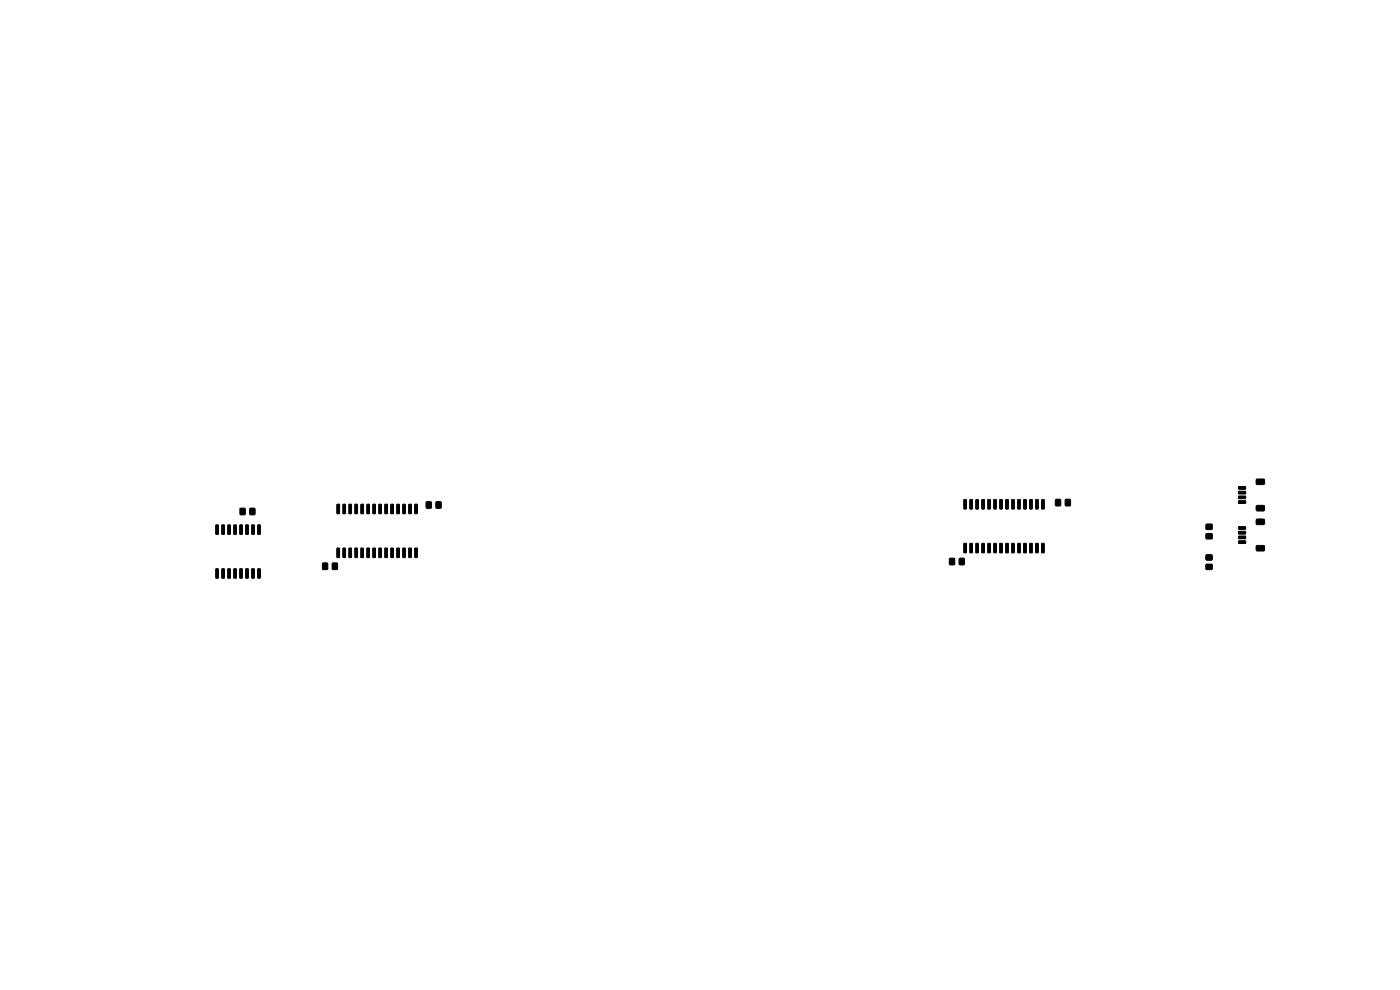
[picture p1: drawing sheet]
<svg xmlns="http://www.w3.org/2000/svg" width="297mm" height="210mm" viewBox="0 0 297 210" stroke-linecap="round" stroke-linejoin="round" font-family="sans-serif">
<g fill="#000" stroke="#000" stroke-width=".21">
<path d="M45.8 111.4h.5v2l-.5-.1zM47.1 111.4h.5l-.1 2-.5-.1zM48.3 111.4h.6l-.1 2-.5-.1zM49.6 111.4h.6l-.1 2-.5-.1zM50.9 107.8h1.1v1.4h-1.1zM50.9 111.4h.5l-.1 2-.5-.1zM52.1 111.4h.6l-.1 2-.5-.1zM53 107.8h1.1v1.4h-1.1zM53.4 111.4h.6l-.1 2-.5-.1zM54.7 111.4h.5v2l-.5-.1zM68.4 119.5h1.1v1.3h-1.1zM70.5 119.5h1.1v1.3h-1.1z"/>
<path d="M71.5 116.3h.5v2l-.5-.1zM71.5 107h.5v2l-.5-.1zM72.8 116.3h.5l-.1 2-.5-.1zM72.8 107h.5l-.1 2-.5-.1zM74 116.3h.6l-.1 2-.5-.1zM74 107h.6l-.1 2-.5-.1zM75.3 116.3h.5v2l-.5-.1zM75.3 107h.5v2l-.5-.1zM76.6 116.3h.5l-.1 2-.5-.1zM76.6 107h.5l-.1 2-.5-.1zM77.8 116.3h.6l-.1 2-.5-.1zM77.8 107h.6l-.1 2-.5-.1z"/>
<path d="M79.1 116.3h.6l-.1 2-.5-.1zM79.1 107h.6l-.1 2-.5-.1zM80.4 116.3h.5l-.1 2-.5-.1zM80.4 107h.5l-.1 2-.5-.1zM81.6 116.3h.6l-.1 2-.5-.1zM81.6 107h.6l-.1 2-.5-.1zM82.9 116.3h.6l-.1 2-.5-.1zM82.9 107h.6l-.1 2-.5-.1zM84.2 116.3h.5v2l-.5-.1zM84.2 107h.5v2l-.5-.1zM85.5 116.3h.5l-.1 2-.5-.1zM85.5 107h.5l-.1 2-.5-.1z"/>
<path d="M86.7 116.3h.6l-.1 2-.5-.1zM86.7 107h.6l-.1 2-.5-.1zM88 116.3h.5v2l-.5-.1zM88 107h.5v2l-.5-.1zM90.4 106.5h1.1v1.3h-1.1zM92.5 106.5h1.1v1.3h-1.1zM201.4 118.5h1.1v1.3h-1.1zM203.5 118.5h1.1v1.3h-1.1zM204.5 115.3h.5v2l-.5-.1zM204.5 106h.5v2l-.5-.1zM205.8 115.3h.5l-.1 2-.5-.1zM205.8 106h.5l-.1 2-.5-.1z"/>
<path d="M207 115.3h.6l-.1 2-.5-.1zM207 106h.6l-.1 2-.5-.1zM208.3 115.3h.5v2l-.5-.1zM208.3 106h.5v2l-.5-.1zM209.6 115.3h.5l-.1 2-.5-.1zM209.6 106h.5l-.1 2-.5-.1zM210.8 115.3h.6l-.1 2-.5-.1zM210.8 106h.6l-.1 2-.5-.1zM212.1 115.3h.6l-.1 2-.5-.1zM212.1 106h.6l-.1 2-.5-.1zM213.4 115.3h.5l-.1 2-.5-.1zM213.4 106h.5l-.1 2-.5-.1z"/>
<path d="M214.6 115.3h.6l-.1 2-.5-.1zM214.6 106h.6l-.1 2-.5-.1zM215.9 115.3h.6l-.1 2-.5-.1zM215.9 106h.6l-.1 2-.5-.1zM217.2 115.3h.5v2l-.5-.1zM217.2 106h.5v2l-.5-.1zM218.5 115.3h.5l-.1 2-.5-.1zM218.5 106h.5l-.1 2-.5-.1zM219.7 115.3h.6l-.1 2-.5-.1zM219.7 106h.6l-.1 2-.5-.1zM221 115.3h.5v2l-.5-.1zM221 106h.5v2l-.5-.1z"/>
<path d="M223.9 106h1.1v1.3h-1.1zM226 106h1.1v1.3h-1.1zM255.9 117.7h1.2v1.1h-1.2zM255.9 111.2h1.2v1.1h-1.2zM255.9 113.2h1.2v1.1h-1.2zM262.8 114.7h1.4l.1 .5-1.5 .1zM262.8 113.7h1.4l.1 .5-1.5 .1zM262.8 112.7h1.4l.1 .5-1.5 .1zM262.8 111.7h1.4l.1 .5-1.5 .1zM262.8 106.2h1.4l.1 .5-1.5 .1zM262.8 105.2h1.4l.1 .5-1.5 .1zM262.8 104.2h1.4l.1 .5-1.5 .1z"/>
<path d="M262.8 103.2h1.4l.1 .5-1.5 .1zM266.5 115.8l1.6-.1 .2 .2v.8l-.3 .2h-1.4l-.1-.2zM266.5 110.2l1.6-.1 .2 .3v.7l-.3 .2h-1.4l-.1-.2zM266.5 107.3l1.6-.1 .2 .2v.8l-.3 .2h-1.4l-.1-.3zM266.5 101.7l1.6-.1 .2 .2v.8l-.3 .2h-1.4l-.1-.3zM45.8 120.7h.5v2l-.5-.1zM47.1 120.7h.5l-.1 2-.5-.1zM48.3 120.7h.6l-.1 2-.5-.1zM49.6 120.7h.6l-.1 2-.5-.1zM50.9 120.7h.5l-.1 2-.5-.1zM52.1 120.7h.6l-.1 2-.5-.1zM53.4 120.7h.6l-.1 2-.5-.1z"/>
<path d="M54.7 120.7h.5v2l-.5-.1zM255.9 119.7h1.2v1.1h-1.2z"/>
</g>
</svg>
